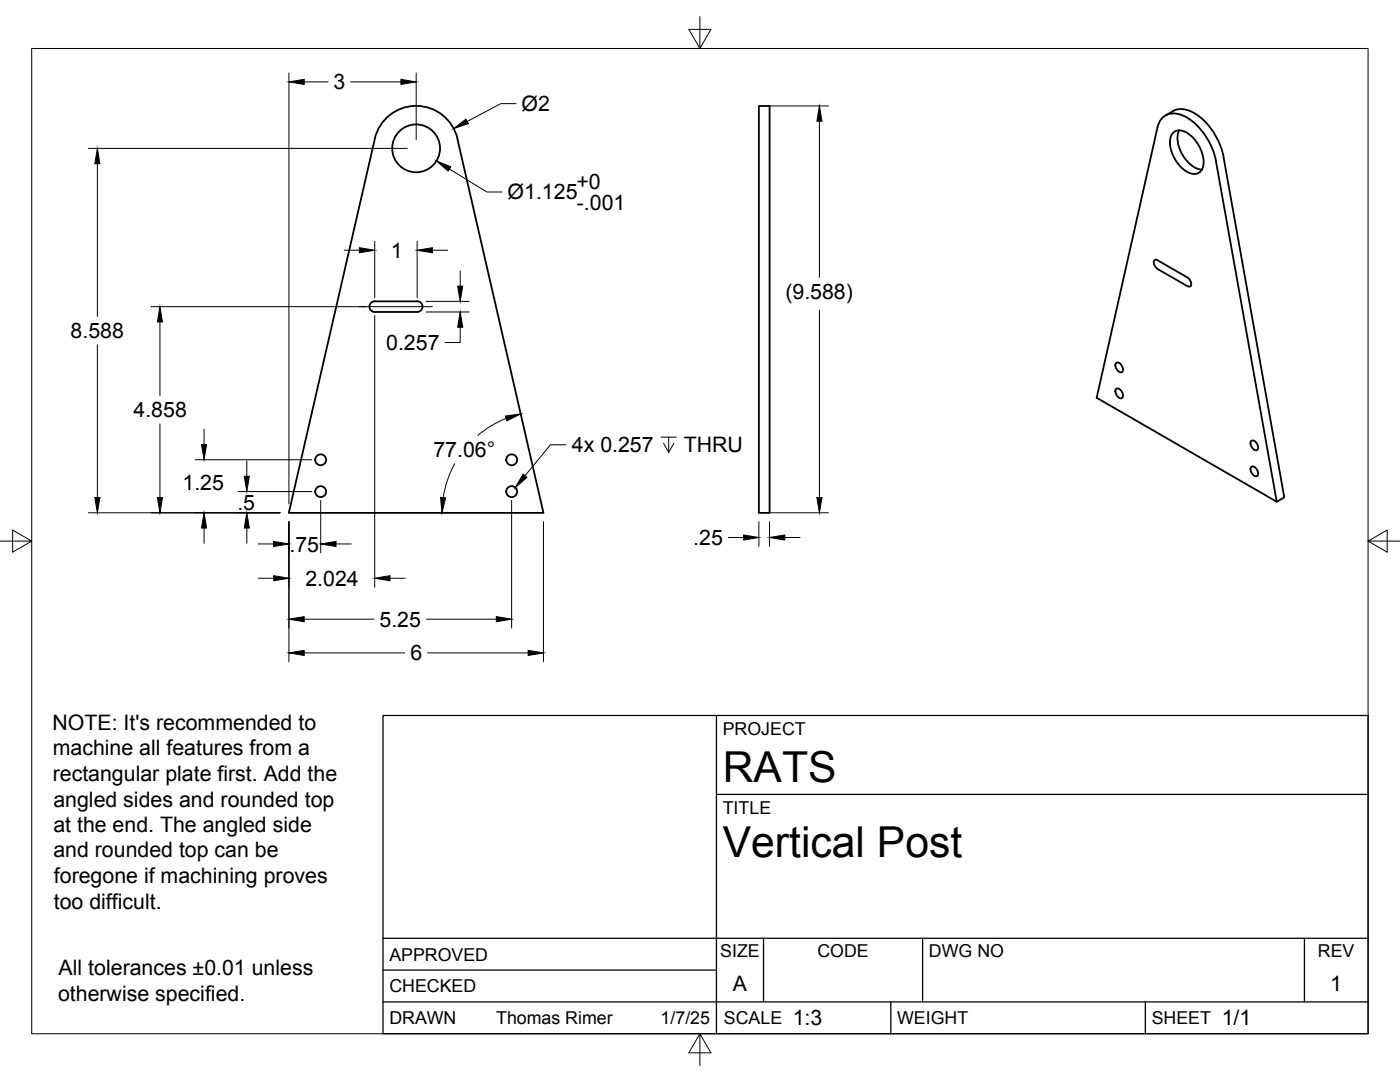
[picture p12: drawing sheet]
<svg xmlns="http://www.w3.org/2000/svg" width="279mm" height="216mm" viewBox="0 0 279 216" stroke-linecap="round" stroke-linejoin="round" font-family="sans-serif">
<defs><g id="words">
<g font-size="8.5">
<text x="144.3" y="156">RATS</text>
<text x="144.3" y="171">Vertical Post</text>
</g>
<g font-size="4.3">
<text x="66.5" y="17.8">3</text>
<text x="104.1" y="22.1">Ø2</text>
<text x="101.3" y="39.8">Ø1.125</text>
<text x="115" y="37.7">+0</text>
<text x="115.1" y="41.9">-.001</text>
<text x="78" y="51.5">1</text>
<text x="156.7" y="59.7">(9.588)</text>
<text x="14.1" y="67.5">8.588</text>
<text x="77.1" y="69.8">0.257</text>
<text x="26.6" y="83.2">4.858</text>
<text x="86.5" y="91.2">77.06°</text>
<text x="114.1" y="90.3">4x 0.257</text>
<text x="136.5" y="90.3">THRU</text>
<text x="36.4" y="97.7">1.25</text>
<text x="47.4" y="101.7">.5</text>
<text x="57.8" y="110">.75</text>
<text x="138.3" y="108.8">.25</text>
<text x="60.9" y="116.9">2.024</text>
<text x="75.7" y="125">5.25</text>
<text x="81.9" y="131.8">6</text>
<text x="10.5" y="145.6">NOTE: It's recommended to</text>
<text x="10.5" y="150.7">machine all features from a</text>
<text x="10.5" y="155.9">rectangular plate first. Add the</text>
<text x="10.6" y="160.9">angled sides and rounded top</text>
<text x="10.6" y="166">at the end. The angled side</text>
<text x="10.6" y="171.1">and rounded top can be</text>
<text x="10.8" y="176.2">foregone if machining proves</text>
<text x="10.7" y="181.4">too difficult.</text>
<text x="11.7" y="194.5">All tolerances ±0.01 unless</text>
<text x="146.3" y="197.7">A</text>
<text x="265.5" y="197.7">1</text>
<text x="11.6" y="199.7">otherwise specified.</text>
<text x="158.2" y="204.6">1:3</text>
<text x="243.8" y="204.6">1/1</text>
</g>
<g font-size="3.5">
<text x="144.3" y="146.6">PROJECT</text>
<text x="144.3" y="162.3">TITLE</text>
<text x="77.7" y="191.7">APPROVED</text>
<text x="143.7" y="191">SIZE</text>
<text x="163.1" y="191">CODE</text>
<text x="185.4" y="191">DWG NO</text>
<text x="263" y="191">REV</text>
<text x="77.7" y="198">CHECKED</text>
<text x="77.7" y="204.4">DRAWN</text>
<text x="99" y="204.4">Thomas Rimer</text>
<text x="131.8" y="204.4">1/7/25</text>
<text x="144.5" y="204.4">SCALE</text>
<text x="179" y="204.4">WEIGHT</text>
<text x="229.8" y="204.4">SHEET</text>
</g>
</g></defs>
<g fill="none" stroke="#000" stroke-width=".36">
<path d="M74.8 27.7l-17.2 74.6h50.9l-17.2-74.6M91.3 27.7a8.5 8.5 0 0 0-8.3-6.6 8.5 8.5 0 0 0-8.2 6.6M151.4 21.1h2.2v81.2h-2.2zM234 26.6a2.42 2.42 0 0 1 3.4 .3 7.3 7.3 0 0 1 2.7 6.2 1.96 1.96 0 0 1-1.2 1.6 1.96 1.96 0 0 1-2-.4 7.2 7.2 0 0 1-3.4-6.6zM234.1 22.2l-1.5 .9M234.1 22.2a4.3 4.3 0 0 1 4.3 .4 13.3 13.3 0 0 1 5.8 8.7l12.1 68-1.5 .8-35.9-20.7 12.1-53.9a3.3 3.3 0 0 1 4.9-2.5 12.9 12.9 0 0 1 6.8 9.2l12.1 67.9M235.3 26a6 6 0 0 0 1.7 6.2 4.5 4.5 0 0 0 2.9 1.7M231 51.9l6 3.5a1.29 1.29 0 0 1 .5 1.8l-.5-.1M231 51.9h-.5a1.29 1.29 0 0 0 .5 1.7l6 3.5M73.9 60.6l.6-.4 .3-.1h8.5a1.07 1.07 0 0 1 1 1.1 1.07 1.07 0 0 1-1.1 1.1h-8.4a1.07 1.07 0 0 1-1-.6 1.07 1.07 0 0 1 .1-1.1zM222.8 72.4a1.26 1.26 0 0 1 1.1 1.9 1.26 1.26 0 0 1-1.1-1.9zM222.8 77.6a1.26 1.26 0 0 1 1.1 1.8 1.26 1.26 0 0 1-1.1-1.8z"/>
<path d="M249.8 93.1a1.26 1.26 0 0 1 1.1 1.9 1.26 1.26 0 0 1-1.1-1.9zM249.8 87.9a1.26 1.26 0 0 1 1.1 1.9 1.26 1.26 0 0 1-1.1-1.9z"/>
<circle cx="83" cy="29.6" r="4.8"/>
<circle cx="64" cy="91.7" r="1.09"/>
<circle cx="64" cy="98.1" r="1.09"/>
<circle cx="102.1" cy="98.1" r="1.09"/>
<circle cx="102.1" cy="91.7" r="1.09"/>
</g>
<g fill="none" stroke="#000" stroke-width=".2">
<path d="M6.3 9.7h266.7v196.6h-266.7zM57.7 14.6v85.9M60.7 16.3h4.8M70 16.3h10M83.1 14.6v13.2M139.7 3.3v6.4l2.2-3.8h-4.4l2.2 3.8M17.7 29.6h63.6M19.4 32.7v30.4M89.7 33.7l7.5 4.6h3M103 20.7h-3.1l-6.7 3.5M153.2 21.1h12.1M163.5 24.2v31.2"/>
<path d="M68.7 49.9h3M74.8 48.2v11.2M83.2 48.2v11.2M86.3 49.9h3M91.8 54v3.1M19.4 68.8v30.5M30.1 61.2h56.2M31.9 64.2v14.7M74.8 63v54.2M85 60.1h8.6M85 62.3h8.6M91.8 65.3v3h-3"/>
<path d="M163.5 61.9v37.4M31.9 84.6v14.7M38.9 91.7h23.3M40.7 85.6v3.1M47.5 98.1h14.7M49.3 92v3M64 99.9v10.4M90.7 92.5a20.2 20.2 0 0 0-2.2 6.8M101 83.5a20.2 20.2 0 0 0-5.6 3.4M102.1 99.9v25.4M112.9 88.8h-3l-5.1 6.1M131.9 87.2h3.1"/>
<path d="M133.5 87.2v3.1l-1.1-1.9M134.5 88.4l-1 1.9M0 108h6.3l-3.8-2.2v4.4l3.8-2.2M17.7 102.3h38.2M40.7 105.4v3M49.3 105.4v3M51.6 108.5h3M51.6 115.4h3M57.7 104.1v28M67.1 108.5h3M77.8 115.4h3.1M108.5 104.1v28"/>
<path d="M145.4 107.3h3M151.4 104.1v4.9M153.2 102.3h12.1M153.6 104.1v4.9M156.6 107.3h3.1M273 108l3.8 2.2v-4.4l-3.8 2.2h6.4M60.7 123.5h13.9M60.7 130.3h20.1M85.1 123.5h14M85.3 130.3h20.1M139.7 206.3l-2.2 3.8h4.4l-2.2-3.8v6.3"/>
</g>
<path d="M76.4 142.8h196.6v63.5h-196.6zM143 158.5h130M143 142.8v63.5M76.4 199.9h196.6M76.4 193.6h66.6M76.4 187.2h196.6M152.4 187.2v12.7M177.8 199.9v6.4M184.1 187.2v12.7M228.6 199.9v6.4M260.3 187.2v12.7" fill="none" stroke="#000" stroke-width=".25"/>
<g fill="#000" stroke="#000" stroke-width=".2">
<path d="M57.7 16.3l3-.5v1zM80 15.8l3.1 .5-3.1 .5zM19.4 29.6l.5 3.1h-1zM87.1 32.1l2.9 1.2-.6 .8zM90.5 25.7l2.5-1.9 .5 .9zM163.5 21.1l.5 3.1h-1zM71.7 49.4l3.1 .5-3.1 .5zM83.2 49.9l3.1-.5v1zM91.3 57.1h1.1l-.6 3zM31.9 61.2l.5 3h-1zM91.8 62.3l.6 3h-1.1zM18.9 99.3h1l-.5 3z"/>
<path d="M31.4 99.3h1l-.5 3zM40.2 88.7h1l-.5 3zM48.7 95h1.1l-.5 3.1zM87.9 99.3h1l-.7 3zM100.9 83l3-.4-2.7 1.4zM104.4 94.6l.8 .7-2.4 2zM163 99.3h1l-.5 3zM40.7 102.3l.5 3.1h-1zM49.3 102.3l.5 3.1h-1.1zM54.6 108l3.1 .5-3.1 .6zM54.6 114.9l3.1 .5-3.1 .5zM64 108.5l3.1-.5v1.1z"/>
<path d="M74.8 115.4l3-.5v1zM148.4 106.7l3 .6-3 .5zM153.6 107.3l3-.6v1.1zM57.7 123.5l3-.5v1.1zM57.7 130.3l3-.5v1zM99.1 123l3 .5-3 .6zM105.4 129.8l3.1 .5-3.1 .5z"/>
</g>
<use href="#words"/>
</svg>
